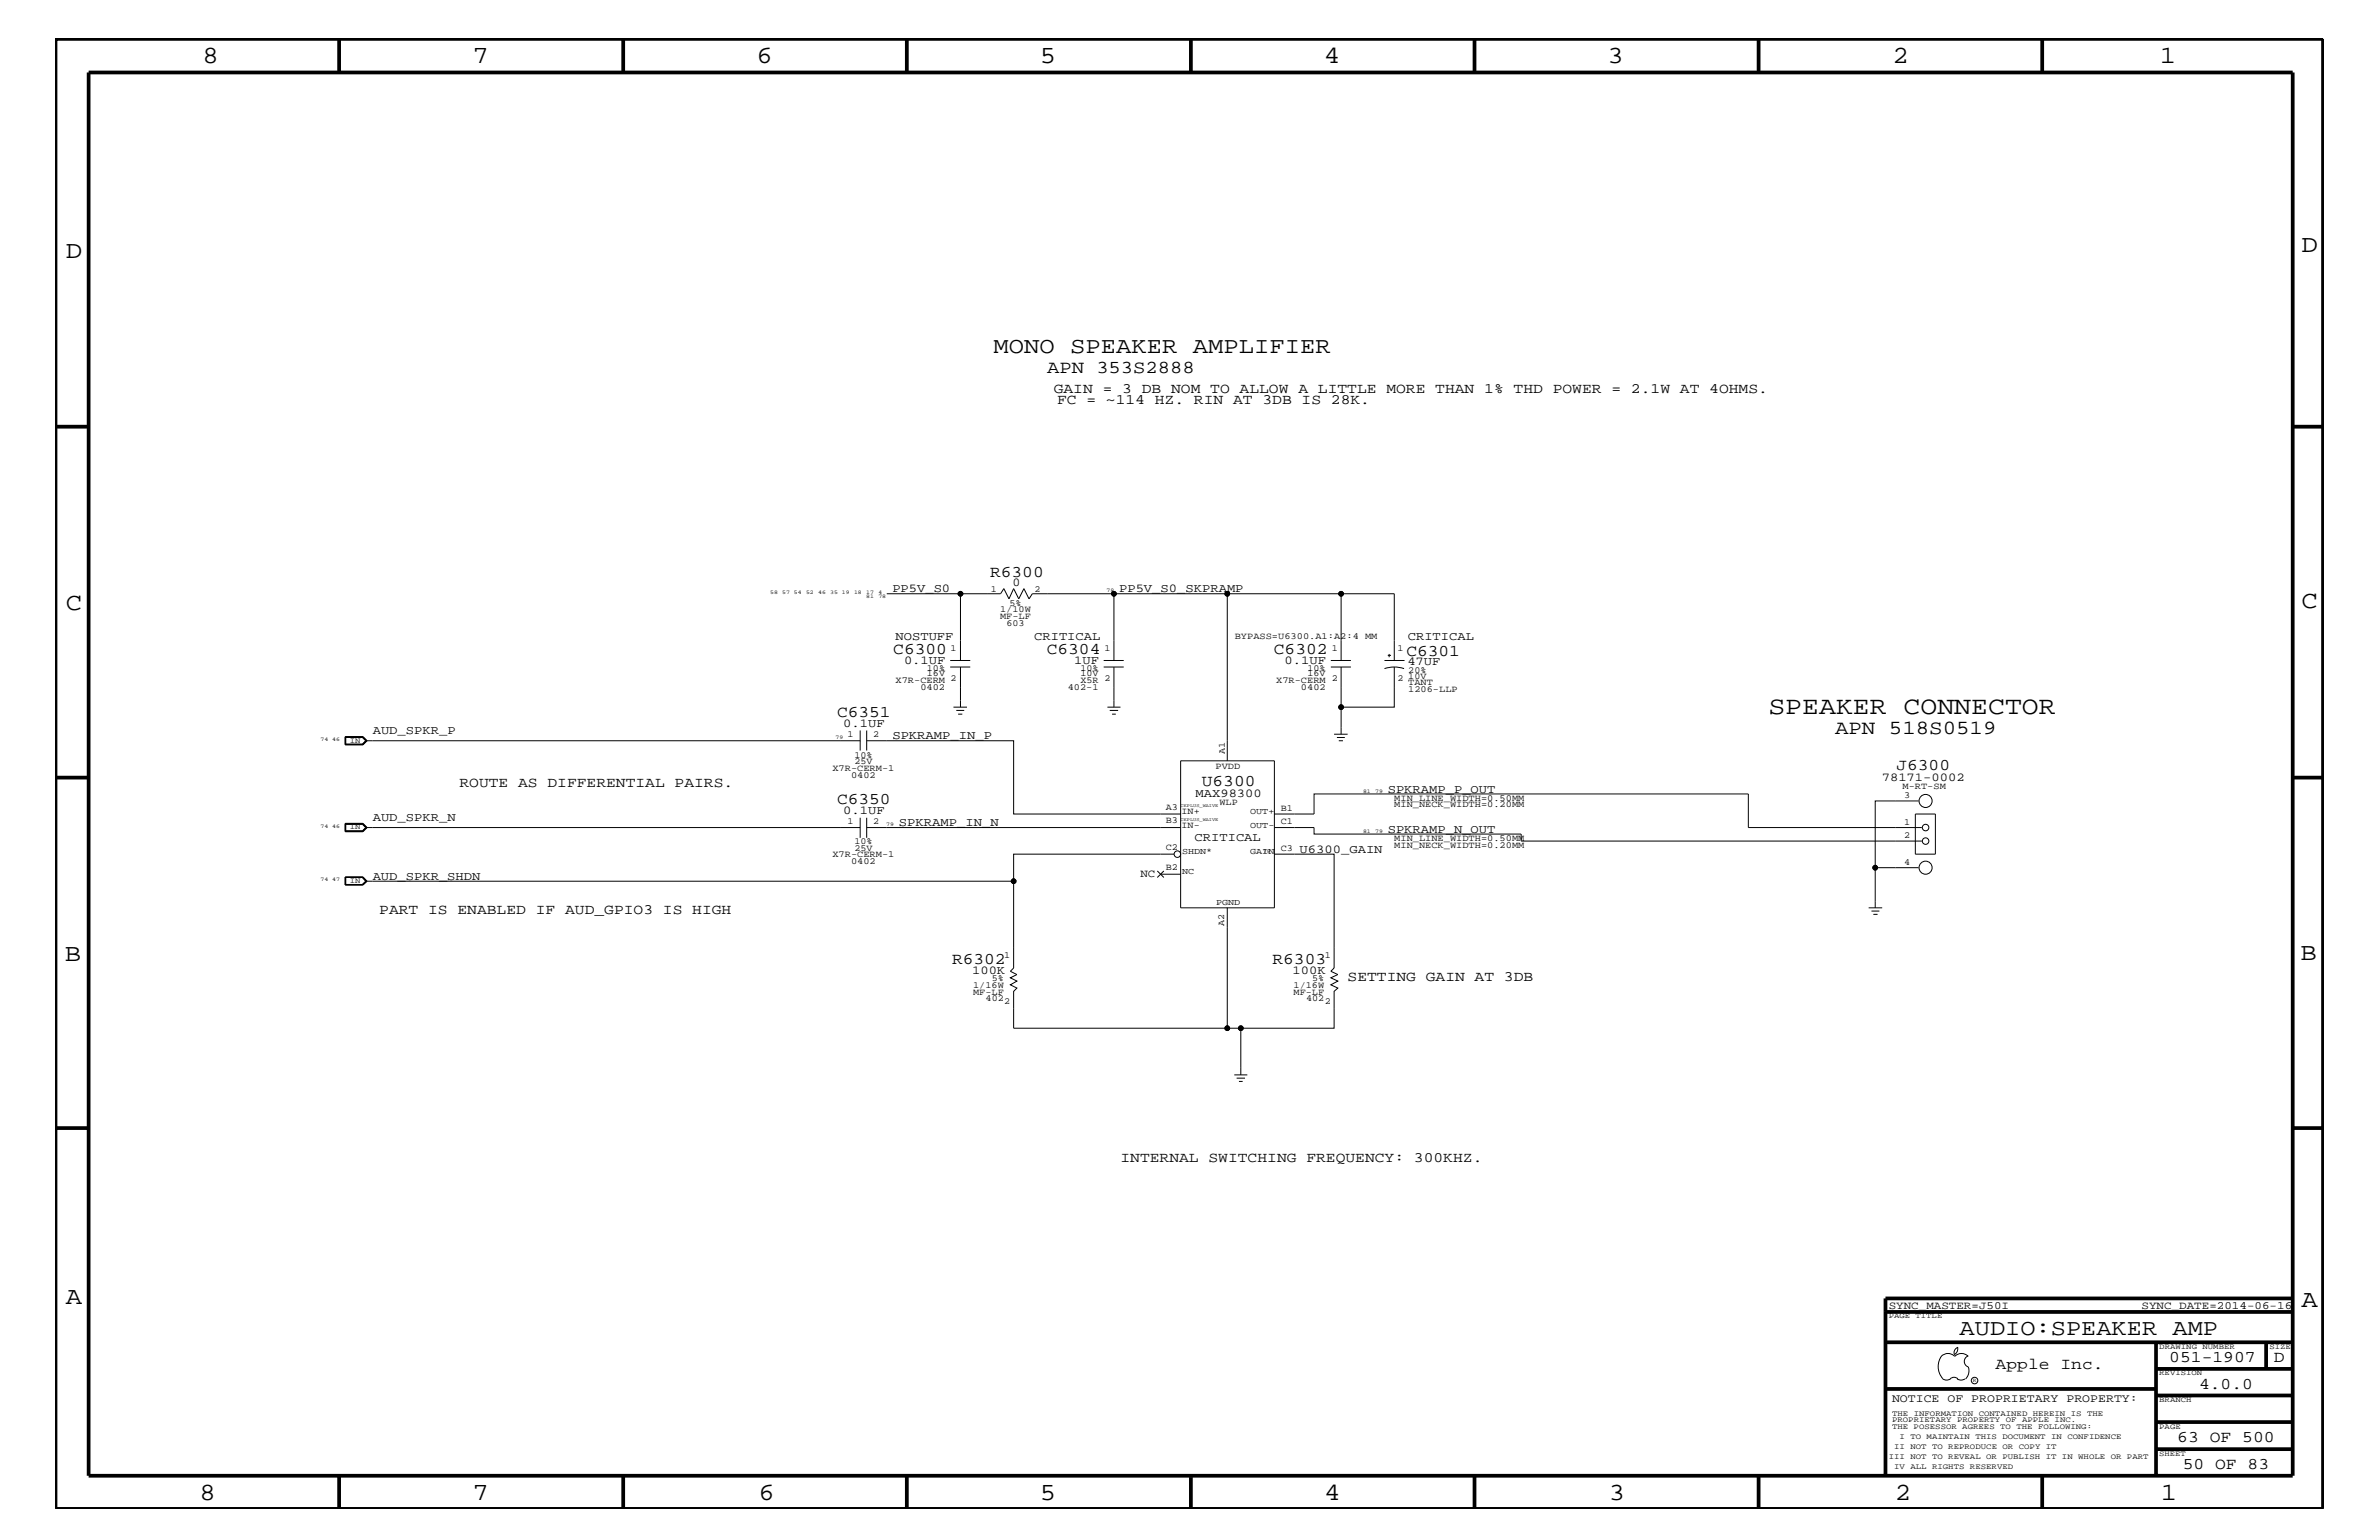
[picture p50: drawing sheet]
<svg xmlns="http://www.w3.org/2000/svg" width="432mm" height="279mm" viewBox="0 0 432 279" stroke-linecap="round" stroke-linejoin="round" font-family="sans-serif">
<defs><g id="words">
<text font-size="4.6" x="321" y="129.6">SPEAKER CONNECTOR</text>
<g font-size="4.5">
<text x="36.7" y="11.5">8</text>
<text x="85.8" y="11.5">7</text>
<text x="137.3" y="11.5">6</text>
<text x="188.7" y="11.5">5</text>
<text x="240.3" y="11.5">4</text>
<text x="291.8" y="11.5">3</text>
<text x="343.5" y="11.5">2</text>
<text x="392" y="11.5">1</text>
<text x="11.9" y="46.8">D</text>
<text x="417.7" y="45.7">D</text>
<text x="11.9" y="110.6">C</text>
<text x="417.7" y="110.3">C</text>
<text x="11.8" y="174.3">B</text>
<text x="417.6" y="174.2">B</text>
<text x="11.9" y="236.7">A</text>
<text x="417.7" y="237.1">A</text>
<text x="36.2" y="272.1">8</text>
<text x="85.8" y="272.1">7</text>
<text x="137.7" y="272.1">6</text>
<text x="188.7" y="272.1">5</text>
<text x="240.4" y="272.1">4</text>
<text x="292" y="272.1">3</text>
<text x="343.9" y="272.1">2</text>
<text x="392.2" y="272.1">1</text>
</g>
<g font-size="4.1">
<text x="180.3" y="64">MONO SPEAKER AMPLIFIER</text>
<text x="355.7" y="242.3">AUDIO:SPEAKER AMP</text>
</g>
<text font-size="3.6" x="333.1" y="133.2">APN 518S0519</text>
<text font-size="3.3" x="190.1" y="67.7">APN 353S2888</text>
<g font-size="3">
<text x="179.7" y="104.7">R6300</text>
<text x="162.1" y="118.6">C6300</text>
<text x="190" y="118.6">C6304</text>
<text x="231.2" y="118.6">C6302</text>
<text x="255.3" y="119">C6301</text>
<text x="151.9" y="130.2">C6351</text>
<text x="218.1" y="142.6">U6300</text>
<text x="344.2" y="139.7">J6300</text>
<text x="151.9" y="145.9">C6350</text>
<text x="172.8" y="174.9">R6302</text>
<text x="231" y="174.9">R6303</text>
<text x="362.2" y="248.4">Apple Inc.</text>
<text x="393.7" y="247.1">051-1907</text>
<text x="399.2" y="252">4.0.0</text>
<text x="412.7" y="247.1">D</text>
<text x="395.2" y="261.6">63 OF 500</text>
<text x="396.2" y="266.6">50 OF 83</text>
</g>
<g font-size="2.6">
<text x="191.3" y="71.3">GAIN = 3 DB NOM TO ALLOW A LITTLE MORE THAN 1% THD POWER = 2.1W AT 4OHMS.</text>
<text x="191.9" y="73.3">FC = ~114 HZ. RIN AT 3DB IS 28K.</text>
<text x="83.4" y="142.9">ROUTE AS DIFFERENTIAL PAIRS.</text>
<text x="68.8" y="165.9">PART IS ENABLED IF AUD_GPIO3 IS HIGH</text>
<text x="244.6" y="178">SETTING GAIN AT 3DB</text>
<text x="203.4" y="210.8">INTERNAL SWITCHING FREQUENCY: 300KHZ.</text>
</g>
<g font-size="2.2">
<text x="162" y="107.5">PP5V_S0</text>
<text x="183.8" y="106.4">0</text>
<text x="203.1" y="107.5">PP5V_S0_SKPRAMP</text>
<text x="162.6" y="116.2">NOSTUFF</text>
<text x="187.7" y="116.2">CRITICAL</text>
<text x="255.5" y="116.2">CRITICAL</text>
<text x="164.1" y="120.4">0.1UF</text>
<text x="195" y="120.4">1UF</text>
<text x="233.2" y="120.4">0.1UF</text>
<text x="255.4" y="120.7">47UF</text>
<text x="153" y="131.9">0.1UF</text>
<text x="67.6" y="133.2">AUD_SPKR_P</text>
<text x="162" y="134.1">SPKRAMP_IN_P</text>
<text x="251.9" y="143.9">SPKRAMP_P_OUT</text>
<text x="341.5" y="141.7">78171-0002</text>
<text x="67.6" y="149">AUD_SPKR_N</text>
<text x="153" y="147.7">0.1UF</text>
<text x="163.2" y="149.9">SPKRAMP_IN_N</text>
<text x="217" y="144.6">MAX98300</text>
<text x="216.8" y="152.6">CRITICAL</text>
<text x="235.9" y="154.7">U6300_GAIN</text>
<text x="251.9" y="151.1">SPKRAMP_N_OUT</text>
<text x="67.6" y="159.6">AUD_SPKR_SHDN</text>
<text x="176.4" y="176.7">100K</text>
<text x="234.6" y="176.7">100K</text>
</g>
<text font-size="2.1" x="343.4" y="254.4">NOTICE OF PROPRIETARY PROPERTY:</text>
<g font-size="2">
<text x="207" y="159.2">NC</text>
<text x="342.8" y="237.4">SYNC_MASTER=J50I</text>
<text x="388.7" y="237.4">SYNC_DATE=2014-06-16</text>
</g>
<g font-size="1.7">
<text x="179.8" y="107.4">1</text>
<text x="187.8" y="107.4">2</text>
<text x="181.5" y="111.1">1/10W</text>
<text x="181.5" y="112.3">MF-LF</text>
<text x="182.7" y="113.6">603</text>
<text x="183.2" y="109.9">5%</text>
<text x="172.6" y="118.1">1</text>
<text x="200.5" y="118.1">1</text>
<text x="224.1" y="115.9">BYPASS=U6300.A1:A2:4 MM</text>
<text x="241.7" y="118.1">1</text>
<text x="253.7" y="118.1">1</text>
<text x="162.6" y="124">X7R-CERM</text>
<text x="167" y="125.2">0402</text>
<text x="168.2" y="122.7">16V</text>
<text x="168.2" y="121.7">10%</text>
<text x="172.6" y="123.5">2</text>
<text x="193.8" y="125.2">402-1</text>
<text x="196.1" y="122.7">10V</text>
<text x="196.1" y="121.7">10%</text>
<text x="196.1" y="124">X5R</text>
<text x="200.5" y="123.5">2</text>
<text x="231.6" y="124">X7R-CERM</text>
<text x="236.1" y="125.2">0402</text>
<text x="237.3" y="122.7">16V</text>
<text x="237.3" y="121.7">10%</text>
<text x="241.7" y="123.5">2</text>
<text x="253.7" y="123.5">2</text>
<text x="255.6" y="123.2">10V</text>
<text x="255.6" y="122">20%</text>
<text x="255.6" y="125.5">1206-LLP</text>
<text x="255.6" y="124.3">TANT</text>
<text x="153.8" y="133.8">1</text>
<text x="155.1" y="137.4">10%</text>
<text x="158.5" y="133.8">2</text>
<text x="222.3" y="136.8" transform="rotate(-90 222.3 136.8)">A1</text>
<text x="151.1" y="139.8">X7R-CERM-1</text>
<text x="154.5" y="141.1">0402</text>
<text x="155.1" y="138.6">25V</text>
<text x="220.6" y="139.5">PVDD</text>
<text x="345.3" y="143.1">M-RT-SM</text>
<text x="153.8" y="149.5">1</text>
<text x="158.5" y="149.5">2</text>
<text x="211.6" y="149.4">B3</text>
<text x="211.6" y="147">A3</text>
<text x="214.5" y="147.7">IN+</text>
<text x="221.4" y="146">WLP</text>
<text x="232.5" y="147.1">B1</text>
<text x="232.5" y="149.5">C1</text>
<text x="253.1" y="146.5">MIN_NECK_WIDTH=0.20MM</text>
<text x="253.1" y="145.3">MIN_LINE_WIDTH=0.50MM</text>
<text x="345.6" y="149.6">1</text>
<text x="345.6" y="144.8">3</text>
<text x="151.1" y="155.6">X7R-CERM-1</text>
<text x="155.1" y="154.4">25V</text>
<text x="155.1" y="153.2">10%</text>
<text x="211.6" y="154.3">C2</text>
<text x="214.5" y="150.1">IN-</text>
<text x="232.5" y="154.4">C3</text>
<text x="253.1" y="153.8">MIN_NECK_WIDTH=0.20MM</text>
<text x="253.1" y="152.6">MIN_LINE_WIDTH=0.50MM</text>
<text x="345.6" y="152.1">2</text>
<text x="154.5" y="156.8">0402</text>
<text x="211.6" y="157.9">B2</text>
<text x="345.6" y="156.9">4</text>
<text x="182.3" y="173.8">1</text>
<text x="222.2" y="168.1" transform="rotate(-90 222.2 168.1)">A2</text>
<text x="240.5" y="173.8">1</text>
<text x="176.6" y="179.3">1/16W</text>
<text x="180" y="178">5%</text>
<text x="234.8" y="179.3">1/16W</text>
<text x="238.2" y="178">5%</text>
<text x="176.6" y="180.5">MF-LF</text>
<text x="178.9" y="181.6">402</text>
<text x="182.3" y="182.2">2</text>
<text x="234.8" y="180.5">MF-LF</text>
<text x="237.1" y="181.6">402</text>
<text x="240.5" y="182.2">2</text>
</g>
<g font-size="1.6">
<text x="226.9" y="147.7">OUT+</text>
<text x="214.5" y="155">SHDN*</text>
<text x="226.9" y="150.1">OUT-</text>
<text x="226.9" y="155">GAIN</text>
<text x="214.5" y="158.6">NC</text>
<text x="220.7" y="164.2">PGND</text>
</g>
<g font-size="1.4">
<text x="63.5" y="134.7">IN</text>
<text x="63.5" y="150.5">IN</text>
<text x="63.5" y="160.2">IN</text>
<text x="342.8" y="239.2">PAGE TITLE</text>
<text x="391.9" y="244.7">DRAWING NUMBER</text>
<text x="411.9" y="244.7">SIZE</text>
<text x="391.9" y="249.5">REVISION</text>
<text x="343.4" y="256.8">THE INFORMATION CONTAINED HEREIN IS THE</text>
<text x="391.9" y="254.4">BRANCH</text>
<text x="343.4" y="258">PROPRIETARY PROPERTY OF APPLE INC.</text>
<text x="343.4" y="259.3">THE POSESSOR AGREES TO THE FOLLOWING:</text>
<text x="343.8" y="262.9">II NOT TO REPRODUCE OR COPY IT</text>
<text x="344.8" y="261.1">I TO MAINTAIN THIS DOCUMENT IN CONFIDENCE</text>
<text x="391.9" y="259.3">PAGE</text>
<text x="342.8" y="264.7">III NOT TO REVEAL OR PUBLISH IT IN WHOLE OR PART</text>
<text x="343.8" y="266.6">IV ALL RIGHTS RESERVED</text>
<text x="391.9" y="264.1">SHEET</text>
</g>
<g font-size="1">
<text x="139.8" y="107.7">58</text>
<text x="142" y="107.7">57 54</text>
<text x="146.3" y="107.7">52</text>
<text x="148.5" y="107.7">46</text>
<text x="150.7" y="107.7">35 19</text>
<text x="155" y="107.7">18</text>
<text x="157.2" y="107.7">17</text>
<text x="159.4" y="107.7">4</text>
<text x="200.8" y="107.5">78</text>
<text x="157.2" y="108.6">81</text>
<text x="159.4" y="108.6">78</text>
<text x="58.2" y="134.4">74 46</text>
<text x="151.6" y="134.1">79</text>
<text x="247.4" y="143.9">81</text>
<text x="249.6" y="143.9">79</text>
<text x="160.9" y="149.9">79</text>
<text x="58.2" y="150.1">74 46</text>
<text x="229.2" y="154.7">79</text>
<text x="247.4" y="151.1">81</text>
<text x="249.6" y="151.1">79</text>
<text x="58.2" y="159.9">74 47</text>
<text x="358.1" y="250.7">R</text>
</g>
<g font-size=".8">
<text x="214.3" y="146.5">CKPLUS_WAIVE</text>
<text x="214.3" y="149">CKPLUS_WAIVE</text>
</g>
</g></defs>
<g fill="none" stroke="#000" stroke-width=".18">
<path d="M161 107.7h13.3M172.5 119.8h3.6M200.3 119.8h3.7M202.2 107.7h-14.8l-.6 1-1-1.9-.9 1.9-.9-1.9-.9 1.9-.9-1.9-.6 .9h-7.3v12.1M222.8 107.7h-20.6v12.1M222.8 107.7v30.3M222.8 107.7h20.6M241.6 119.8h3.6M243.4 119.8v-12.1h9.7v12.1M251.3 119.8h3.6M251.9 118.9h.6M252.1 118.6v.6"/>
<path d="M62.7 133.6h3.2l.7 .8-.7 .8h-3.2zM62.7 133.7h3.2l.6 .7-.6 .7h-3.2M62.7 133.7v1.4M62.7 133.8h3.1l.6 .6M65.8 133.7l.7 .7-.7 .7M66.4 134.4l-.6 .6h-3.1M66.4 134.4h89.7M156.1 132.5v3.7M157.3 134.4h26.7v13.3h30.3M157.3 132.5v3.7M172.5 121h3.6M173.1 128.3h2.4"/>
<path d="M173.6 128.9h1.4M173.9 129.6h.8M174.3 121v7.3M200.3 121h3.7M201 128.3h2.4M201.4 128.9h1.5M201.8 129.6h.7M202.2 121v7.3M214.3 138h17v26.7h-17zM241.6 121h3.6M242.1 133.2h2.5M242.7 133.8h1.4"/>
<path d="M243 134.4h.8M243.4 121v12.2M251.3 121.3a5.7 5.7 0 0 1 3.5 0M253.1 121v7.3h-9.7M62.7 149.4h3.2l.7 .7-.7 .8h-3.2zM62.7 149.5h3.2l.6 .6-.6 .7h-3.2M62.7 149.5v1.3M62.7 149.5h3.1l.6 .6M65.8 159.2h-3.1v1.3h3.1M65.8 159.2l.7 .7-.7 .6M65.8 159.2l.6 .7M65.8 149.5l.7 .6-.7 .7"/>
<path d="M65.9 159.1h-3.2v1.5h3.2M65.9 159.1l.7 .8-.7 .7M65.9 159.1l.6 .8-.6 .7M66.4 159.9l-.6 .6M66.4 159.9h117.6M66.4 150.1l-.6 .6h-3.1M66.4 150.1h89.7M156.1 148.4v3.6M157.3 150.1h57M157.3 148.4v3.6M210.1 158l1.1 1.2M210.7 158.6h3.6"/>
<path d="M211.2 158l-1.1 1.2M213.1 155h-29.1v20.6l-.6 .6 1.2 .6-1.2 .6 1.2 .6-1.2 .7 1.2 .6-.6 .6v6.6h38.8M231.3 155h10.8v20.6l-.5 .6 1.2 .6-1.2 .6 1.2 .6-1.2 .7 1.2 .6-.7 .6v6.6h-16.9M231.3 147.7h7.2v-3.7h78.8v6.1h31.5M231.3 150.1h7.2v1.2h37.6v1.3h72.7M340.4 157.4v7.3M347.6 147.7h3.7v7.3h-3.7zM348.2 145.3h-7.8v12.1h7.8M222.8 164.7v21.8h2.4v8.5M339.2 164.7h2.4M339.7 165.3h1.4M340 165.9h.8"/>
<path d="M224 195h2.4M224.5 195.6h1.5M224.9 196.2h.7M352.3 246.1a1.72 1.72 0 0 1 2.5 0 1.69 1.69 0 0 1 2.4 0M352.4 246a3.2 3.2 0 0 0 .4 4.3l.8 .1 .4-.2M354 250.2l.7-.3 .7 .3M355.2 250.2l.7 .2 .7-.2M355.3 244.4v.3a1.18 1.18 0 0 1-.6 1.1M355.4 244.4a.99 .99 0 0 0-.6 1.4M357.2 246a1.04 1.04 0 0 0-.7 1 1.04 1.04 0 0 0 .7 1M357.3 248l.1 .7a2.11 2.11 0 0 1-.6 1.5"/>
<circle cx="174.3" cy="107.7" r=".42"/>
<circle cx="202.2" cy="107.7" r=".42"/>
<circle cx="222.8" cy="107.7" r=".42"/>
<circle cx="243.4" cy="107.7" r=".42"/>
<circle cx="243.4" cy="128.3" r=".42"/>
<circle cx="184" cy="159.9" r=".42"/>
<circle cx="213.7" cy="155" r=".59"/>
<circle cx="340.4" cy="157.4" r=".42"/>
<circle cx="349.5" cy="145.3" r="1.19"/>
<circle cx="349.5" cy="157.4" r="1.19"/>
<circle cx="349.5" cy="150.1" r=".59"/>
<circle cx="349.5" cy="152.6" r=".59"/>
<circle cx="222.8" cy="186.5" r=".42"/>
<circle cx="225.2" cy="186.5" r=".42"/>
<circle cx="358.4" cy="250.5" r=".59"/>
</g>
<g fill="none" stroke="#000" stroke-width=".68" stroke-linecap="butt">
<path d="M10.1 7.1h411.5v266.7h-411.5zM16.1 13.2h400v254.5h-400zM61.6 7.1v6.1M113.1 7.1v6.1M164.6 7.1v6.1M216.2 7.1v6.1M267.6 7.1v6.1M319.2 7.1v6.1M370.7 7.1v6.1M10.1 77.4h6M416.1 77.4h5.5M10.1 141.1h6"/>
<path d="M416.1 141.1h5.5M10.1 204.7h6M416.1 204.7h5.5M342.2 238h73.9M416.1 235.6h-73.9v32.1M342.2 243.5h73.9M342.2 252h49.1M391.3 248.4h24.8M391.3 243.5v24.2M391.3 258h24.8M391.3 253.2h24.8M411.3 243.5v4.9"/>
<path d="M61.6 267.7v6.1M113.1 267.7v6.1M164.6 267.7v6.1M216.2 268v5.8M267.6 267.7v6.1M319.2 267.7v6.1M370.7 267.7v6.1M391.3 262.9h24.8"/>
</g>
<g fill="#000">
<circle cx="174.3" cy="107.7" r=".42"/>
<circle cx="202.2" cy="107.7" r=".42"/>
<circle cx="222.8" cy="107.7" r=".42"/>
<circle cx="243.4" cy="107.7" r=".42"/>
<circle cx="243.4" cy="128.3" r=".42"/>
<circle cx="184" cy="159.9" r=".42"/>
<circle cx="340.4" cy="157.4" r=".42"/>
<circle cx="222.8" cy="186.5" r=".42"/>
<circle cx="225.2" cy="186.5" r=".42"/>
</g>
<use href="#words"/>
</svg>
